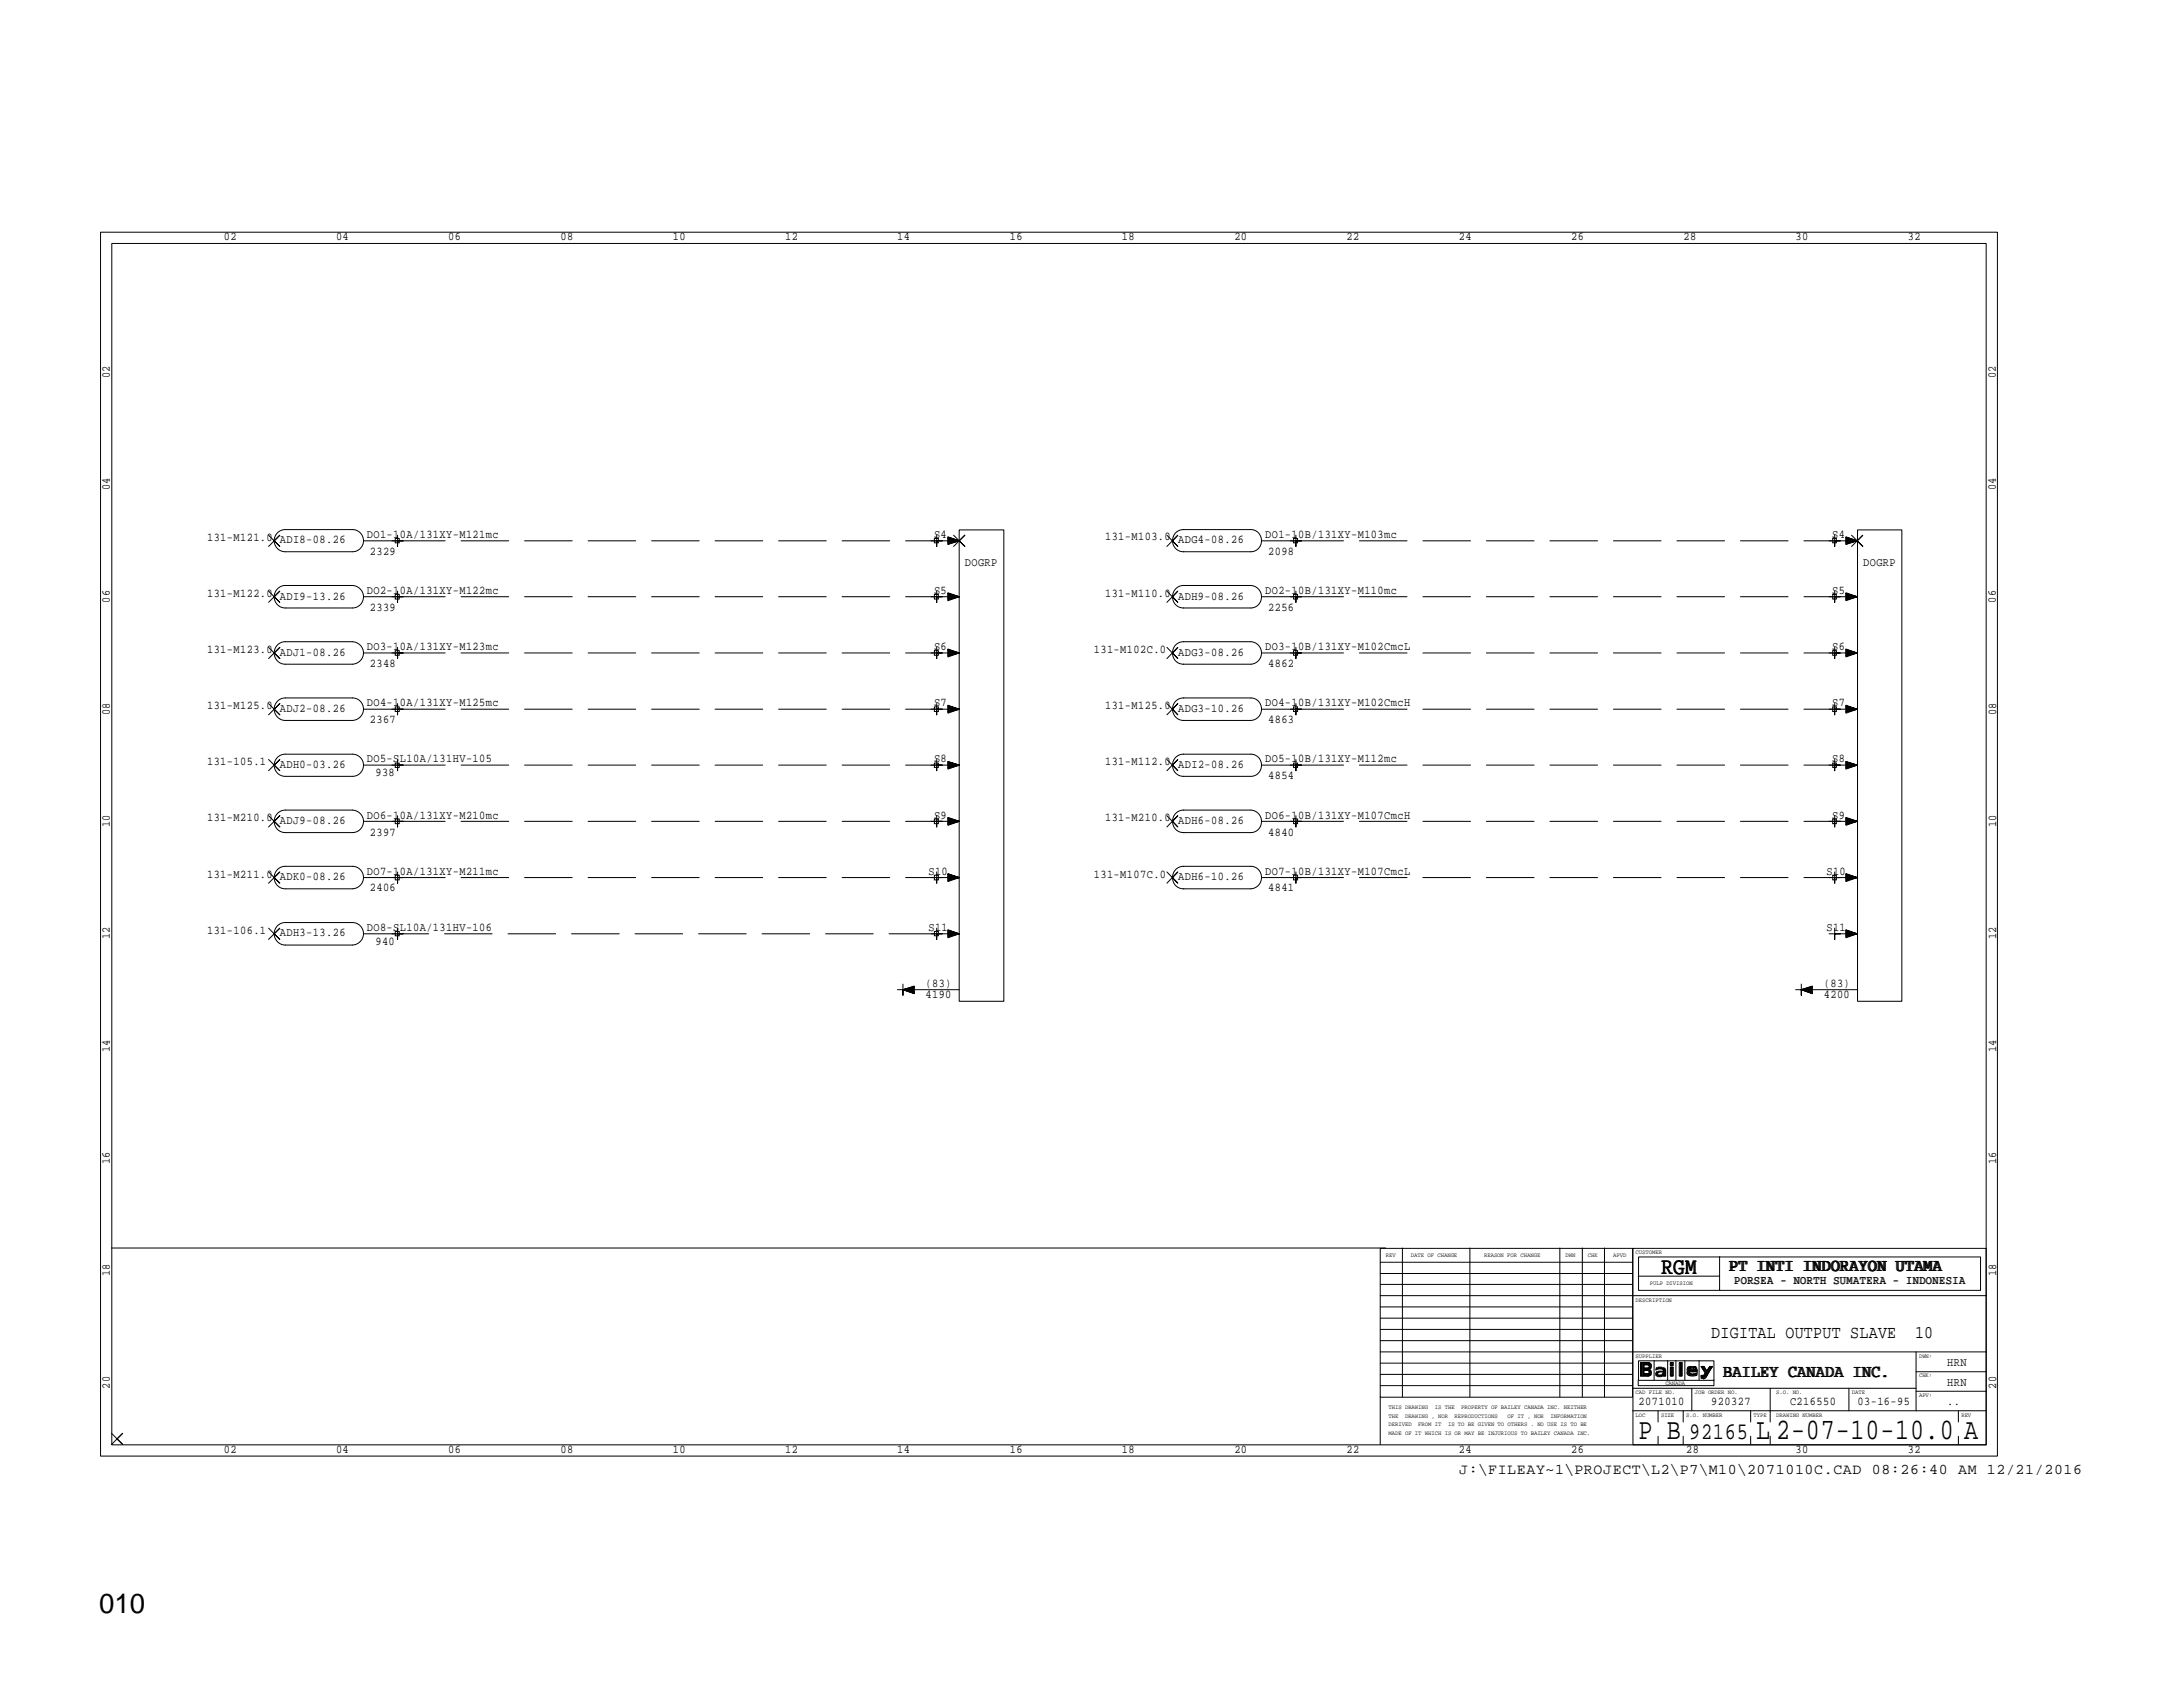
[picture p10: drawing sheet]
<svg xmlns="http://www.w3.org/2000/svg" width="279mm" height="216mm" viewBox="0 0 279 216" stroke-linecap="round" stroke-linejoin="round" font-family="sans-serif">
<defs><g id="words">
<g font-size="3.8">
<text x="209.7" y="184.1">P B</text>
<text x="224.8" y="184.1">L 2-07-10-10.0 A</text>
</g>
<text font-size="3.5" x="12.7" y="206.4">010</text>
<g font-size="3">
<text x="212.6" y="163">RGM</text>
<text x="216.2" y="184.2">92165</text>
</g>
<g font-size="2.3">
<text x="221.4" y="162.6">PT INTI INDORAYON UTAMA</text>
<text x="219" y="171.2">DIGITAL OUTPUT SLAVE</text>
<text x="245.1" y="171.2">10</text>
<text x="220.6" y="176.2">BAILEY CANADA INC.</text>
</g>
<text font-size="1.9" x="186.8" y="188.6">J:\FILEAY~1\PROJECT\L2\P7\M10\2071010C.CAD 08:26:40 AM 12/21/2016</text>
<g font-size="1.5">
<text x="28.7" y="30.7">02</text>
<text x="43" y="30.7">04</text>
<text x="57.4" y="30.7">06</text>
<text x="71.8" y="30.7">08</text>
<text x="86.1" y="30.7">10</text>
<text x="100.5" y="30.7">12</text>
<text x="114.8" y="30.7">14</text>
<text x="129.2" y="30.7">16</text>
<text x="143.6" y="30.7">18</text>
<text x="158" y="30.7">20</text>
<text x="172.3" y="30.7">22</text>
<text x="186.7" y="30.7">24</text>
<text x="201.1" y="30.7">26</text>
<text x="215.5" y="30.7">28</text>
<text x="229.8" y="30.7">30</text>
<text x="244.2" y="30.7">32</text>
<text x="14.1" y="48.4" transform="rotate(-90 14.1 48.4)">02</text>
<text x="255.4" y="48.4" transform="rotate(-90 255.4 48.4)">02</text>
<text x="14.1" y="62.7" transform="rotate(-90 14.1 62.7)">04</text>
<text x="255.4" y="62.7" transform="rotate(-90 255.4 62.7)">04</text>
<text x="26.5" y="69.2">131-M121.0</text>
<text x="35.8" y="69.6">ADI8-08.26</text>
<text x="46.9" y="68.8">DO1-10A/131XY-M121mc</text>
<text x="47.3" y="71">2329</text>
<text x="119.5" y="68.8">S4</text>
<text x="141.4" y="69.2">131-M103.0</text>
<text x="150.8" y="69.6">ADG4-08.26</text>
<text x="161.9" y="68.8">DO1-10B/131XY-M103mc</text>
<text x="162.3" y="71">2098</text>
<text x="234.5" y="68.8">S4</text>
<text x="14.1" y="77.1" transform="rotate(-90 14.1 77.1)">06</text>
<text x="26.5" y="76.4">131-M122.0</text>
<text x="35.8" y="76.7">ADI9-13.26</text>
<text x="46.9" y="76">DO2-10A/131XY-M122mc</text>
<text x="119.5" y="76">S5</text>
<text x="123.5" y="72.4">DOGRP</text>
<text x="141.4" y="76.4">131-M110.0</text>
<text x="150.8" y="76.7">ADH9-08.26</text>
<text x="161.9" y="76">DO2-10B/131XY-M110mc</text>
<text x="234.5" y="76">S5</text>
<text x="238.5" y="72.4">DOGRP</text>
<text x="255.4" y="77.1" transform="rotate(-90 255.4 77.1)">06</text>
<text x="26.5" y="83.6">131-M123.0 ADJ1-08.26</text>
<text x="46.9" y="83.2">DO3-10A/131XY-M123mc</text>
<text x="47.3" y="78.2">2339</text>
<text x="119.5" y="83.2">S6</text>
<text x="140" y="83.6">131-M102C.0</text>
<text x="150.8" y="83.9">ADG3-08.26</text>
<text x="161.9" y="83.2">DO3-10B/131XY-M102CmcL</text>
<text x="162.3" y="78.2">2256</text>
<text x="234.5" y="83.2">S6</text>
<text x="47.3" y="85.3">2348</text>
<text x="162.3" y="85.3">4862</text>
<text x="14.1" y="91.5" transform="rotate(-90 14.1 91.5)">08</text>
<text x="26.5" y="90.8">131-M125.0 ADJ2-08.26</text>
<text x="46.9" y="90.4">DO4-10A/131XY-M125mc</text>
<text x="47.3" y="92.5">2367</text>
<text x="119.5" y="90.4">S7</text>
<text x="141.4" y="90.8">131-M125.0 ADG3-10.26</text>
<text x="161.9" y="90.4">DO4-10B/131XY-M102CmcH</text>
<text x="162.3" y="92.5">4863</text>
<text x="234.5" y="90.4">S7</text>
<text x="255.5" y="91.5" transform="rotate(-90 255.5 91.5)">08</text>
<text x="26.5" y="97.9">131-105.1</text>
<text x="35.8" y="98.3">ADH0-03.26</text>
<text x="46.9" y="97.6">DO5-SL10A/131HV-105</text>
<text x="48" y="99.4">938</text>
<text x="119.5" y="97.6">S8</text>
<text x="141.4" y="97.9">131-M112.0</text>
<text x="150.8" y="98.3">ADI2-08.26</text>
<text x="161.9" y="97.6">DO5-10B/131XY-M112mc</text>
<text x="162.3" y="99.7">4854</text>
<text x="234.5" y="97.6">S8</text>
<text x="14.1" y="105.9" transform="rotate(-90 14.1 105.9)">10</text>
<text x="26.5" y="105.1">131-M210.0</text>
<text x="35.8" y="105.5">ADJ9-08.26</text>
<text x="46.9" y="104.8">DO6-10A/131XY-M210mc</text>
<text x="47.3" y="106.9">2397</text>
<text x="119.5" y="104.8">S9</text>
<text x="141.4" y="105.1">131-M210.0</text>
<text x="150.8" y="105.5">ADH6-08.26</text>
<text x="161.9" y="104.8">DO6-10B/131XY-M107CmcH</text>
<text x="162.3" y="106.9">4840</text>
<text x="234.5" y="104.8">S9</text>
<text x="255.5" y="105.9" transform="rotate(-90 255.5 105.9)">10</text>
<text x="26.5" y="112.3">131-M211.0 ADK0-08.26</text>
<text x="46.9" y="111.9">DO7-10A/131XY-M211mc</text>
<text x="118.8" y="111.9">S10</text>
<text x="140" y="112.3">131-M107C.0</text>
<text x="150.8" y="112.6">ADH6-10.26</text>
<text x="161.9" y="111.9">DO7-10B/131XY-M107CmcL</text>
<text x="233.8" y="111.9">S10</text>
<text x="26.5" y="119.5">131-106.1</text>
<text x="35.8" y="119.8">ADH3-13.26</text>
<text x="46.9" y="119.1">DO8-SL10A/131HV-106</text>
<text x="47.3" y="114.1">2406</text>
<text x="118.8" y="119.1">S11</text>
<text x="162.3" y="114.1">4841</text>
<text x="233.8" y="119.1">S11</text>
<text x="14.1" y="120.2" transform="rotate(-90 14.1 120.2)">12</text>
<text x="48" y="120.9">940</text>
<text x="255.5" y="120.2" transform="rotate(-90 255.5 120.2)">12</text>
<text x="118.4" y="127.8">4190</text>
<text x="118.4" y="126.3">(83)</text>
<text x="233.4" y="127.8">4200</text>
<text x="233.4" y="126.3">(83)</text>
<text x="14.1" y="134.6" transform="rotate(-90 14.1 134.6)">14</text>
<text x="255.5" y="134.6" transform="rotate(-90 255.5 134.6)">14</text>
<text x="14.1" y="149" transform="rotate(-90 14.1 149)">16</text>
<text x="255.5" y="149" transform="rotate(-90 255.5 149)">16</text>
<text x="14.1" y="163.4" transform="rotate(-90 14.1 163.4)">18</text>
<text x="222" y="164.4">PORSEA - NORTH SUMATERA - INDONESIA</text>
<text x="255.5" y="163.4" transform="rotate(-90 255.5 163.4)">18</text>
<text x="14.1" y="177.7" transform="rotate(-90 14.1 177.7)">20</text>
<text x="209.7" y="179.8">2071010</text>
<text x="219" y="179.8">920327</text>
<text x="229.1" y="179.8">C216550</text>
<text x="237.7" y="179.8">03-16-95</text>
<text x="249.2" y="174.8">HRN</text>
<text x="249.2" y="177.3">HRN</text>
<text x="249.2" y="179.8">..</text>
<text x="255.5" y="177.7" transform="rotate(-90 255.5 177.7)">20</text>
<text x="28.7" y="186">02</text>
<text x="43" y="186">04</text>
<text x="57.4" y="186">06</text>
<text x="71.8" y="186">08</text>
<text x="86.1" y="186">10</text>
<text x="100.5" y="186">12</text>
<text x="114.8" y="186">14</text>
<text x="129.2" y="186">16</text>
<text x="143.6" y="186">18</text>
<text x="158" y="186">20</text>
<text x="172.3" y="186">22</text>
<text x="186.7" y="186">24</text>
<text x="201.1" y="186">26</text>
<text x="215.8" y="186">28</text>
<text x="229.8" y="186">30</text>
<text x="244.2" y="186">32</text>
</g>
<g font-size=".8">
<text x="177.4" y="160.8">REV</text>
<text x="180.6" y="160.8">DATE OF CHANGE</text>
<text x="189.9" y="160.8">REASON FOR CHANGE</text>
<text x="200.4" y="160.8">DWN</text>
<text x="203.2" y="160.8">CHK</text>
<text x="206.5" y="160.8">APVD</text>
<text x="209.3" y="160.4">CUSTOMER</text>
<text x="209.3" y="166.6">DESCRIPTION</text>
<text x="211.2" y="164.4">PULP DIVISION</text>
<text x="209.3" y="173.7">SUPPLIER</text>
<text x="245.6" y="173.7">DWN:</text>
<text x="209.3" y="178.4">CAD FILE NO.</text>
<text x="213.1" y="177.2">CANADA</text>
<text x="216.9" y="178.4">JOB ORDER NO.</text>
<text x="227.3" y="178.4">S.O. NO.</text>
<text x="237" y="178.4">DATE</text>
<text x="245.6" y="178.8">APV:</text>
<text x="245.6" y="176.3">CHK:</text>
<text x="177.7" y="183.6">MADE OF IT WHICH IS OR MAY BE INJURIOUS TO BAILEY CANADA INC.</text>
<text x="177.7" y="182.5">DERIVED</text>
<text x="177.7" y="181.4">THE</text>
<text x="177.7" y="180.3">THIS DRAWING</text>
<text x="179.8" y="181.4">DRAWING , NOR</text>
<text x="181.5" y="182.5">FROM IT</text>
<text x="183.6" y="180.3">IS THE</text>
<text x="185.3" y="182.5">IS TO BE GIVEN TO OTHERS . NO USE IS TO BE</text>
<text x="186.2" y="181.4">REPRODUCTIONS</text>
<text x="187" y="180.3">PROPERTY OF BAILEY CANADA INC. NEITHER</text>
<text x="193" y="181.4">OF IT , NOR</text>
<text x="198.5" y="181.4">INFORMATION</text>
<text x="209.3" y="181.3">LOC</text>
<text x="212.6" y="181.3">SIZE</text>
<text x="215.8" y="181.3">S.O. NUMBER</text>
<text x="224.4" y="181.3">TYPE</text>
<text x="227.3" y="181.3">DRAWING NUMBER</text>
<text x="251" y="181.3">REV</text>
</g>
</g></defs>
<g fill="none" stroke="#000" stroke-width=".13">
<path d="M12.9 29.7h242.7v156.6h-242.7zM14.3 31.2h239.9v153.7h-239.9zM34.4 75.6l1.4 1.5-.7-.7 .7-.8-1.4 1.5M34.4 68.5l1.4 1.4-.7-.7 .7-.7-1.4 1.4M35.7 75.2l.4-.2 .4-.1h8.6a1.44 1.44 0 0 1 1.4 1.5 1.44 1.44 0 0 1-1.4 1.4h-8.6a1.44 1.44 0 0 1-1.3-1 1.44 1.44 0 0 1 .5-1.6zM35.7 68.1l.4-.3h.4h8.6a1.42 1.42 0 0 1 1.4 1.4 1.42 1.42 0 0 1-1.4 1.4h-8.6a1.42 1.42 0 0 1-1.3-1 1.42 1.42 0 0 1 .5-1.5zM46.6 76.4h4.3M46.6 69.2h4.3M50.6 76.1h.5v.6h-.5zM50.6 68.9h.5v.6h-.5zM50.9 75.6v1.5v-.7h.7h-1.4M50.9 68.5v1.4v-.7h.7h-1.4"/>
<path d="M119.6 68.9h.5v.6h-.5zM119.6 76.1h.5v.6h-.5zM119.9 68.5v1.4v-.7h.7h-1.4M119.9 75.6v1.5v-.7h.7h-1.4M121.3 76.7l1.5-.3-1.5 .4M121.3 76.6l1.5-.2-1.5 .3M121.3 76.5l1.5-.1-1.5 .1M121.3 76.3l1.5 .1h-2.9M121.3 76.2l1.5 .2-1.5-.2M121.3 76l1.5 .4-1.5-.3M121.3 75.9l1.5 .5-1.5 .5v-1l1.5 .5M121.3 69.6l1.5-.4-1.5 .4"/>
<path d="M121.3 69.4l1.5-.2-1.5 .3M121.3 69.3l1.5-.1-1.5 .1M121.3 69.1l1.5 .1h-2.9M121.3 69l1.5 .2-1.5-.2M121.3 68.8l1.5 .4-1.5-.3M121.3 68.7l1.5 .5-1.5 .5v-1l1.5 .5M122 68.5l1.5 1.4-.7-.7 .7-.7-1.5 1.4M122.8 67.8h5.7v60.3h-5.7zM149.4 68.5l1.3 1.4-.6-.7 .6-.7-1.3 1.4M149.4 75.6l1.3 1.5-.6-.7 .6-.8-1.3 1.5M151.5 67.8h8.6a1.42 1.42 0 0 1 1.4 1.4 1.42 1.42 0 0 1-1.4 1.4h-8.6M151.5 74.9h8.6a1.44 1.44 0 0 1 1.4 1.5 1.44 1.44 0 0 1-1.4 1.4h-8.6"/>
<path d="M151.5 67.8a1.42 1.42 0 0 0-1.4 1.4 1.42 1.42 0 0 0 1.4 1.4M151.5 74.9a1.44 1.44 0 0 0-1.4 1.5 1.44 1.44 0 0 0 1.4 1.4M161.5 69.2h4.4M161.5 76.4h4.4M165.6 68.9h.5v.6h-.5zM165.6 76.1h.5v.6h-.5zM165.9 68.5v1.4v-.7h.7h-1.5M165.9 75.6v1.5v-.7h.7h-1.5M234.6 68.9h.4v.6h-.4zM234.6 76.1h.4v.6h-.4zM234.8 68.5v1.4v-.7h.7h-1.4M234.8 75.6v1.5v-.7h.7h-1.4"/>
<path d="M236.3 76.7l1.4-.3-1.4 .4M236.3 76.6l1.4-.2-1.4 .3M236.3 76.5l1.4-.1-1.4 .1M236.3 76.3l1.4 .1h-2.9M236.3 76.2l1.4 .2-1.4-.2M236.3 76l1.4 .4-1.4-.3M236.3 75.9l1.4 .5-1.4 .5v-1l1.4 .5M236.3 69.6l1.4-.4-1.4 .4M236.3 69.4l1.4-.2-1.4 .3M236.3 69.3l1.4-.1-1.4 .1M236.3 69.1l1.4 .1h-2.9M236.3 69l1.4 .2-1.4-.2"/>
<path d="M236.3 68.8l1.4 .4-1.4-.3M236.3 68.7l1.4 .5-1.4 .5v-1l1.4 .5M237 68.5l1.4 1.4-.7-.7 .7-.7-1.4 1.4M237.7 67.8h5.7v60.3h-5.7zM34.4 82.8l1.4 1.5-.7-.7 .7-.8-1.4 1.5M34.4 90l1.4 1.5-.7-.7 .7-.8-1.4 1.5M34.4 97.2l1.4 1.4-.7-.7 .7-.7-1.4 1.4M35.7 82.4l.4-.2 .4-.1h8.6a1.44 1.44 0 0 1 1.4 1.5 1.44 1.44 0 0 1-1.4 1.4h-8.6a1.44 1.44 0 0 1-1.3-1 1.44 1.44 0 0 1 .5-1.6zM35.7 89.6l.4-.2 .4-.1h8.6a1.44 1.44 0 0 1 1.4 1.5 1.44 1.44 0 0 1-1.4 1.4h-8.6a1.45 1.45 0 0 1-1.3-1 1.45 1.45 0 0 1 .5-1.6zM35.7 96.8l.4-.2 .4-.1h8.6a1.42 1.42 0 0 1 1.4 1.4 1.42 1.42 0 0 1-1.4 1.5h-8.6a1.42 1.42 0 0 1-1.3-1 1.42 1.42 0 0 1 .5-1.6zM46.6 83.6h4.3M46.6 90.8h4.3"/>
<path d="M46.6 97.9h4.3M50.6 83.3h.5v.6h-.5zM50.6 90.5h.5v.6h-.5zM50.6 97.7h.5v.5h-.5zM50.9 82.8v1.5v-.7h.7h-1.4M50.9 90v1.5v-.7h.7h-1.4M50.9 97.2v1.4v-.7h.7h-1.4M119.6 83.3h.5v.6h-.5zM119.6 90.5h.5v.6h-.5zM119.6 97.7h.5v.5h-.5zM119.9 82.8v1.5v-.7h.7h-1.4M119.9 90v1.5v-.7h.7h-1.4"/>
<path d="M119.9 97.2v1.4v-.7h.7h-1.4M121.3 98.3l1.5-.4-1.5 .5M121.3 98.2l1.5-.3-1.5 .3M121.3 98l1.5-.1-1.5 .2M121.3 97.9h1.5h-2.9M121.3 97.7l1.5 .2-1.5-.1M121.3 97.6l1.5 .3-1.5-.2M121.3 97.5l1.5 .4-1.5 .5v-.9l1.5 .4M121.3 91.1l1.5-.3-1.5 .4M121.3 91l1.5-.2-1.5 .3M121.3 90.8h1.5l-1.5 .1M121.3 90.7l1.5 .1h-2.9"/>
<path d="M121.3 90.6l1.5 .2-1.5-.2M121.3 90.4l1.5 .4-1.5-.3M121.3 90.3l1.5 .5-1.5 .5v-1l1.5 .5M121.3 83.9l1.5-.3-1.5 .4M121.3 83.8l1.5-.2-1.5 .3M121.3 83.6h1.5l-1.5 .1M121.3 83.5l1.5 .1h-2.9M121.3 83.4l1.5 .2-1.5-.2M121.3 83.2l1.5 .4-1.5-.3M121.3 83.1l1.5 .5-1.5 .5v-1l1.5 .5M149.4 82.8l1.3 1.5-.6-.7 .6-.8-1.3 1.5M149.4 90l1.3 1.5-.6-.7 .6-.8-1.3 1.5"/>
<path d="M149.4 97.2l1.3 1.4-.6-.7 .6-.7-1.3 1.4M151.5 82.1h8.6a1.44 1.44 0 0 1 1.4 1.5 1.44 1.44 0 0 1-1.4 1.4h-8.6M151.5 89.3h8.6a1.44 1.44 0 0 1 1.4 1.5 1.44 1.44 0 0 1-1.4 1.4h-8.6M151.5 96.5h8.6a1.42 1.42 0 0 1 1.4 1.4 1.42 1.42 0 0 1-1.4 1.5h-8.6M151.5 82.1a1.44 1.44 0 0 0-1.4 1.5 1.44 1.44 0 0 0 1.4 1.4M151.5 89.3a1.44 1.44 0 0 0-1.4 1.5 1.44 1.44 0 0 0 1.4 1.4M151.5 96.5a1.42 1.42 0 0 0-1.4 1.4 1.42 1.42 0 0 0 1.4 1.5M161.5 83.6h4.4M161.5 90.8h4.4M161.5 97.9h4.4M165.6 83.3h.5v.6h-.5zM165.6 90.5h.5v.6h-.5z"/>
<path d="M165.6 97.7h.5v.5h-.5zM165.9 82.8v1.5v-.7h.7h-1.5M165.9 90v1.5v-.7h.7h-1.5M165.9 97.2v1.4v-.7h.7h-1.5M234.6 83.3h.4v.6h-.4zM234.6 90.5h.4v.6h-.4zM234.6 97.7h.4v.5h-.4zM234.8 82.8v1.5v-.7h.7h-1.4M234.8 90v1.5v-.7h.7h-1.4M234.8 97.2v1.4v-.7h.7h-1.4M236.3 98.3l1.4-.4-1.4 .5M236.3 98.2l1.4-.3-1.4 .3"/>
<path d="M236.3 98l1.4-.1-1.4 .2M236.3 97.9h1.4h-2.9M236.3 97.7l1.4 .2-1.4-.1M236.3 97.6l1.4 .3-1.4-.2M236.3 97.5l1.4 .4-1.4 .5v-.9l1.4 .4M236.3 91.1l1.4-.3-1.4 .4M236.3 91l1.4-.2-1.4 .3M236.3 90.8h1.4l-1.4 .1M236.3 90.7l1.4 .1h-2.9M236.3 90.6l1.4 .2-1.4-.2M236.3 90.4l1.4 .4-1.4-.3M236.3 90.3l1.4 .5-1.4 .5v-1l1.4 .5"/>
<path d="M236.3 83.9l1.4-.3-1.4 .4M236.3 83.8l1.4-.2-1.4 .3M236.3 83.7l1.4-.1-1.4 .1M236.3 83.5l1.4 .1h-2.9M236.3 83.4l1.4 .2-1.4-.2M236.3 83.2l1.4 .4-1.4-.3M236.3 83.1l1.4 .5-1.4 .5v-1l1.4 .5M34.4 104.4l1.4 1.4-.7-.7 .7-.7-1.4 1.4M34.4 111.6l1.4 1.4-.7-.7 .7-.7-1.4 1.4M34.4 118.8l1.4 1.4-.7-.7 .7-.7-1.4 1.4M35.7 104l.4-.2 .4-.1h8.6a1.44 1.44 0 0 1 1.4 1.4 1.44 1.44 0 0 1-1.4 1.5h-8.6a1.44 1.44 0 0 1-1.3-1 1.44 1.44 0 0 1 .5-1.6zM35.7 111.1l.4-.2h.4h8.6a1.44 1.44 0 0 1 1.4 1.4 1.44 1.44 0 0 1-1.4 1.4h-8.6a1.44 1.44 0 0 1-1.3-.9 1.44 1.44 0 0 1 .5-1.7z"/>
<path d="M35.7 118.3l.4-.2h.4h8.6a1.44 1.44 0 0 1 1.4 1.4 1.44 1.44 0 0 1-1.4 1.4h-8.6a1.45 1.45 0 0 1-1.3-.9 1.45 1.45 0 0 1 .5-1.7zM46.6 105.1h4.3M46.6 112.3h4.3M46.6 119.5h4.3M50.6 104.8h.5v.6h-.5zM50.6 112h.5v.6h-.5zM50.6 119.2h.5v.6h-.5zM50.9 104.4v1.4v-.7h.7h-1.4M50.9 111.6v1.4v-.7h.7h-1.4M50.9 118.8v1.4v-.7h.7h-1.4M119.6 104.8h.5v.6h-.5zM119.6 112h.5v.6h-.5z"/>
<path d="M119.6 119.2h.5v.6h-.5zM119.9 104.4v1.4v-.7h.7h-1.4M119.9 111.6v1.4v-.7h.7h-1.4M119.9 118.8v1.4v-.7h.7h-1.4M121.3 119.8l1.5-.3-1.5 .4M121.3 119.7l1.5-.2-1.5 .3M121.3 119.5h1.5l-1.5 .1M121.3 119.4l1.5 .1h-2.9M121.3 119.3l1.5 .2-1.5-.2M121.3 119.1l1.5 .4-1.5-.3M121.3 119l1.5 .5-1.5 .5v-1l1.5 .5M121.3 112.6l1.5-.3-1.5 .4"/>
<path d="M121.3 112.5l1.5-.2-1.5 .3M121.3 112.4l1.5-.1-1.5 .1M121.3 112.2l1.5 .1h-2.9M121.3 112.1l1.5 .2-1.5-.1M121.3 111.9l1.5 .4-1.5-.3M121.3 111.9l1.5 .4-1.5 .5v-1l1.5 .5M121.3 105.5l1.5-.4-1.5 .4M121.3 105.3l1.5-.2-1.5 .3M121.3 105.2l1.5-.1-1.5 .2M121.3 105l1.5 .1h-2.9M121.3 104.9l1.5 .2-1.5-.1M121.3 104.8l1.5 .3-1.5-.3"/>
<path d="M121.3 104.7l1.5 .4-1.5 .5v-1l1.5 .5M149.4 104.4l1.3 1.4-.6-.7 .6-.7-1.3 1.4M149.4 111.6l1.3 1.4-.6-.7 .6-.7-1.3 1.4M151.5 103.7h8.6a1.44 1.44 0 0 1 1.4 1.4 1.44 1.44 0 0 1-1.4 1.5h-8.6M151.5 110.9h8.6a1.44 1.44 0 0 1 1.4 1.4 1.44 1.44 0 0 1-1.4 1.4h-8.6M151.5 103.7a1.44 1.44 0 0 0-1.4 1.4 1.44 1.44 0 0 0 1.4 1.5M151.5 110.9a1.44 1.44 0 0 0-1.4 1.4 1.44 1.44 0 0 0 1.4 1.4M161.5 105.1h4.4M161.5 112.3h4.4M165.6 104.8h.5v.6h-.5zM165.6 112h.5v.6h-.5zM165.9 104.4v1.4v-.7h.7h-1.5"/>
<path d="M165.9 111.6v1.4v-.7h.7h-1.5M234.6 104.8h.4v.6h-.4zM234.6 112h.4v.6h-.4zM234.8 104.4v1.4v-.7h.7h-1.4M234.8 111.6v1.4v-.7h.7h-1.4M234.8 118.8v1.4v-.7h.7h-1.4M236.3 119.8l1.4-.3-1.4 .4M236.3 119.7l1.4-.2-1.4 .3M236.3 119.5h1.4l-1.4 .1M236.3 119.4l1.4 .1h-2.9M236.3 119.3l1.4 .2-1.4-.2M236.3 119.1l1.4 .4-1.4-.3"/>
<path d="M236.3 119l1.4 .5-1.4 .5v-1l1.4 .5M236.3 112.6l1.4-.3-1.4 .4M236.3 112.5l1.4-.2-1.4 .3M236.3 112.4l1.4-.1-1.4 .1M236.3 112.2l1.4 .1h-2.9M236.3 112.1l1.4 .2-1.4-.1M236.3 111.9l1.4 .4-1.4-.3M236.3 111.9l1.4 .4-1.4 .5v-1l1.4 .5M236.3 105.5l1.4-.4-1.4 .4M236.3 105.3l1.4-.2-1.4 .3M236.3 105.2l1.4-.1-1.4 .2M236.3 105l1.4 .1h-2.9"/>
<path d="M236.3 104.9l1.4 .2-1.4-.1M236.3 104.8l1.4 .3-1.4-.3M236.3 104.7l1.4 .4-1.4 .5v-1l1.4 .5M115.6 125.9v1.5v-.7h.7h-1.5M115.6 126.7l1.4 .5v-1l-1.4 .5 1.4 .4M117 126.2l-1.4 .5 1.4-.4M117 126.4l-1.4 .3 1.4-.3M117 126.5l-1.4 .2 1.4-.1M117 126.8l-1.4-.1 1.4 .2M117 127l-1.4-.3 1.4 .3M122.8 126.7h-7.2h1.4M230.5 125.9v1.5v-.7h.7h-1.4"/>
<path d="M230.5 126.7l1.4 .5v-1l-1.4 .5 1.4 .4M231.9 126.2l-1.4 .5 1.4-.4M231.9 126.4l-1.4 .3 1.4-.3M231.9 126.5l-1.4 .2 1.4-.1M231.9 126.8l-1.4-.1 1.4 .2M231.9 127l-1.4-.3 1.4 .3M237.7 126.7h-7.2h1.4M14.3 159.7h163M176.7 159.8h32.3v19h-32.3zM179.5 159.7v19.1M188.1 159.7v19.1M199.6 159.7v19.1"/>
<path d="M202.5 159.7v19.1M205.4 159.7v19.1M209 159.8h45.2v25.1h-45.2zM176.7 177.3h32.3M176.7 175.9h32.3M176.7 174.5h32.3M176.7 171.6h32.3M176.7 170.1h32.3M176.7 168.7h32.3M176.7 167.3h32.3M176.7 164.4h32.3M176.7 163h32.3"/>
<path d="M176.7 161.5h32.3M176.7 178.8v6.1M209 177.7h36.2M209.7 176.6v.7h9.7v-.7M209.7 163.3h10.4M209.7 174.2h9.7v2.5h-9.7zM209.7 160.9h43.8v4.2h-43.8zM210.1 174.4v1.7M210.2 174.4v1.7M210.3 174.4v1.7M210.4 174.4v1.7M210.5 174.4v.3"/>
<path d="M210.5 175.1v.3M210.5 175.8v.3M210.6 174.4v.3M210.6 175.1v.3M210.6 175.8v.3M210.7 174.4v.3M210.7 175.1v.3M210.7 175.8v.3M210.8 174.4v.3M210.8 175.1v.3M210.8 175.8v.3M210.9 174.7h-.5v.4h.5v.3"/>
<path d="M210.9 175.4l.2 .2-.1 .2h-.2v.3M210.9 174.7l.2 .2-.1 .1-.2 .1v.3M210.9 174.4v.3M211 175.3a.43 .43 0 0 1 .3 .4 .43 .43 0 0 1-.4 .4v-.3h-.5v-.4h.5M211 174.4a.45 .45 0 0 1 .3 .5 .45 .45 0 0 1-.4 .4M211 174.4h-1v1.7h1v-.3M211 174.4v.3M211 175.1v.3M211.1 174.4v.4M211.1 175v.5M211.1 175.8v.3M211.1 174.5v.7"/>
<path d="M211.1 175.3v.7M211.2 174.5v.7M211.2 175.3v.7M211.3 174.5v.7M211.3 175.4v.6M211.3 174.6v.4M211.3 175.5v.4M211.7 174.1v2.5M211.9 176l.3 .2 .2-.1M212 176l-.1-.2 .2-.2v.4M212 175.3v-.3l-.1 .3M212 175.6v.4"/>
<path d="M212 175v.3M212.1 175v.2M212.2 175v.2M212.2 175.6v.1M212.2 176v.1M212.3 175.5v.2l-.2 .1 .2 .3M212.3 175v.2M212.3 175.5v.2M212.3 176v.1M212.4 175v.1M212.4 175.5v.1M212.4 176v.1"/>
<path d="M212.5 175v.2M212.5 175.5v.1M212.5 176v.1M212.6 176.1v-.1v.1M212.6 175v.2M212.6 175.5v.1M212.7 175v.2M212.7 175.5v.1M212.7 175.9v.2M212.8 175v.2M212.8 175.5v.1M212.8 175.9v.1"/>
<path d="M212.8 175.9l-.6 .1M212.8 176.1l-.4 .1M212.8 175v.3M212.9 175.3l-.1 .6M212.9 175.3l-.4-.1-.6 .1M212.9 175.1l.2 .2M212.9 175v.3M212.9 175.4v.7M213 175v1.1M213.1 175.1v1M213.1 175.2v.9M213.2 175.3v.8h-.4v-.3"/>
<path d="M213.4 174.1v2.5M213.8 174.4h.4v.4h-.4zM213.8 175h.4v1.1h-.4zM213.9 174.4v.4M213.9 175v1.1M214 174.4v.4M214 175v1.1M214.1 174.4v.4M214.1 175v1.1M214.5 174.1v2.5M214.9 174.4h.4v1.7h-.4zM215 174.4v1.7"/>
<path d="M215.1 174.4v1.7M215.2 174.4v1.7M215.6 174.1v2.5M215.9 175.7l.2 .3M216 175v.8M216.1 175l.3-.1v.1M216.1 175l-.2 .3v.4M216.1 175v.9M216.2 175.5a.48 .48 0 0 0 .6 .4M216.2 176l.4 .1 .6-.1M216.2 175v1M216.2 175.1v.2"/>
<path d="M216.2 175.3h.8v.3M216.2 174.9v1.1M216.3 174.9v.2M216.3 175.3v.3M216.3 175.7v.3M216.3 175.2a.36 .36 0 0 1 .5 0M216.4 174.9v.1M216.4 175.3v.3M216.4 175.8v.2M216.5 177.7v2.8M216.5 174.9v.1M216.5 175.3v.3"/>
<path d="M216.5 175.8v.2M216.6 174.9v.1M216.6 175.3v.3M216.6 175.8v.2M216.7 174.9v.1M216.7 175.3v.3M216.7 175.8v.2M216.8 175v-.1l.3 .1v.6M216.8 175.3v.3M216.8 175.8v.2M216.9 174.9v.2M216.9 175.3v.3"/>
<path d="M216.9 175.8v.2M217 174.9v.3M217 175.8v.2M217 175l.1 .3M217 174.9v.7M217.1 175.8v.2M217.2 175v.6M217.2 175.3v.3h-1M217.2 175.7v.3v-.2M217.3 175.7l-.6 .2v.1M217.5 174.1v2.5M217.7 176.1h.5"/>
<path d="M217.8 174.9v.1M217.8 176v.4M217.9 174.9v.2M217.9 176v.4M217.9 174.9v.4M218 176h-.3v.1M218 176v.4h-.3v-.3M218 174.9v.4M218.1 174.9v.6M218.1 176v.4M218.1 174.9h-.4l.7 1.1M218.1 174.9l.3 .6"/>
<path d="M218.2 175.8l-.2 .2M218.2 175v.6M218.2 176v.4M218.2 175.1v.6M218.2 175.8v.5M218.3 175.3v1M218.4 176v.2l-.4 .3M218.4 175.5v.6M218.5 175.4v.6M218.6 175.3v.5M218.6 175.1v.6M218.7 175v.6"/>
<path d="M218.8 174.9v.6M218.8 174.9l-.4 .6M218.8 174.9h.4M218.9 174.9v.4M219 174.9v.2M219.1 174.9v.1M219.2 174.9l-.8 1.3v-.9M219.2 174.9l-.8 1.1M220.1 160.8v4.3M226.6 177.7v4.3M236.6 177.7v2.8M245.2 178.1h9.1"/>
<path d="M245.2 175.6h9.1M245.2 173v7.5M254.3 173h-77.6M254.3 165.8h-77.6M14.3 183.4l1.4 1.5-.7-.8 .7-.7-1.4 1.5M209 180.5h45.3M212.2 180.5v1.5M212.2 183.8v1.1M215.4 180.5v1.5M215.4 183.8v1.1M224.1 180.5v1.5M224.1 183.8v1.1"/>
<path d="M226.6 183.8v1.1M250.7 180.5v1.5M250.7 183.8v1.1"/>
</g>
<g fill="none" stroke="#000" stroke-width=".13" stroke-dasharray="6.1 2">
<path d="M50.9 76.4h69M50.9 69.2h69M165.9 76.4h68.9M165.9 69.2h68.9M50.9 90.8h69M50.9 83.6h69M50.9 97.9h69M165.9 83.6h68.9M165.9 90.8h68.9M165.9 97.9h68.9M50.9 105.1h69M50.9 112.3h69"/>
<path d="M119.9 119.5h-69M165.9 105.1h68.9M165.9 112.3h68.9"/>
</g>
<use href="#words"/>
</svg>
